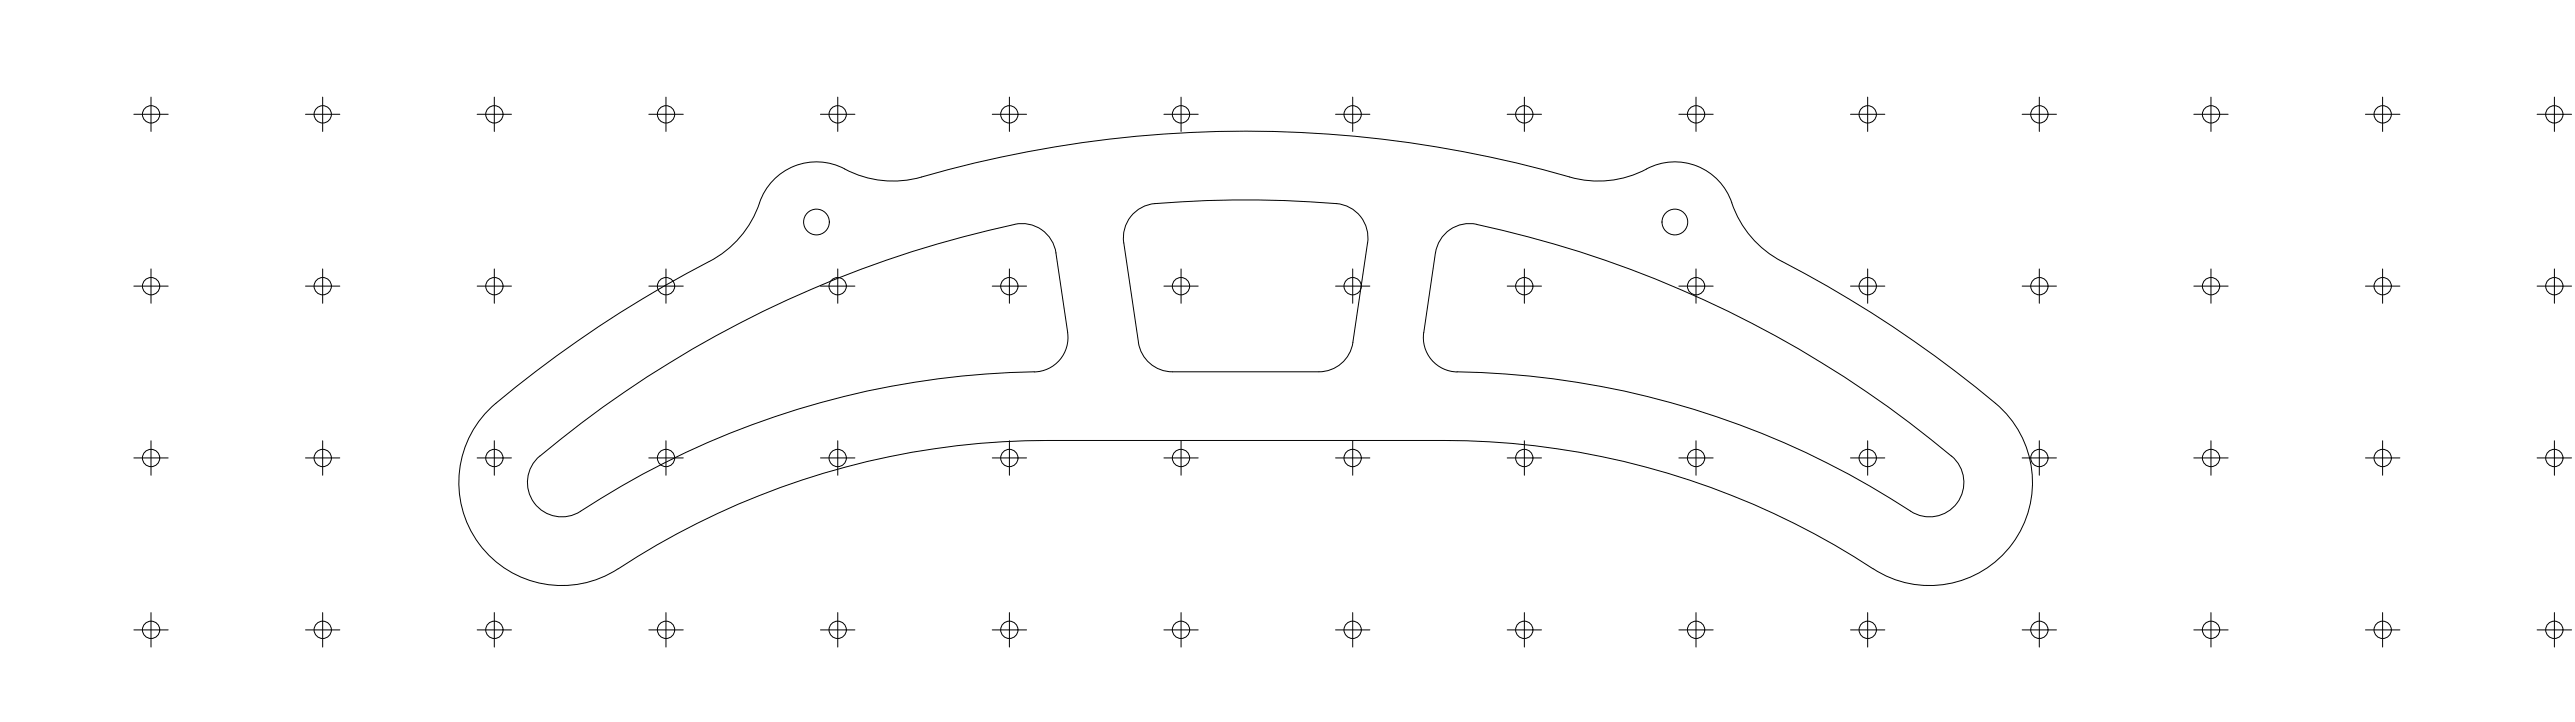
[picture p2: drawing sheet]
<svg xmlns="http://www.w3.org/2000/svg" width="1500mm" height="420mm" viewBox="0 0 1500 420" stroke-linecap="round" stroke-linejoin="round" font-family="sans-serif">
<!-- layer: Visible (ISO) -->
<g fill="none" stroke="#000" stroke-width=".58">
<path d="M492 98a36 36 0 0 0-51 24 60 60 0 0 1-28 30M492 98a60 60 0 0 0 45 5 686 686 0 0 1 384 2 60 60 0 0 0 38-7M959 98a36 36 0 0 1 51 24 60 60 0 0 0 28 30 674 674 0 0 1 127 85 60 60 0 0 1 6 81 60 60 0 0 1-80 13M591 131a638 638 0 0 0-279 137 20 20 0 0 0 0 26 20 20 0 0 0 26 4M591 131a20 20 0 0 1 24 16l7 47M413 152a676 676 0 0 0-127 85 60 60 0 0 0-6 81 60 60 0 0 0 80 13 456 456 0 0 1 250-75h231a456 456 0 0 1 250 75M622 193a20 20 0 0 1-20 23 496 496 0 0 0-264 81M788 199l9-58a20 20 0 0 0-18-23 578 578 0 0 0-110 1 20 20 0 0 0-14 22l8 58a20 20 0 0 0 20 17h85M788 199a20 20 0 0 1-20 17M829 193a20 20 0 0 0 20 23 496 496 0 0 1 264 81M829 194l7-47a20 20 0 0 1 24-16 638 638 0 0 1 279 137 20 20 0 0 1 0 26 20 20 0 0 1-26 4"/>
<circle cx="476" cy="129" r="7"/>
<circle cx="976" cy="129" r="7"/>
</g>
<!-- layer: Sketch Geometry (ISO) -->
<g fill="none" stroke="#000" stroke-width=".58">
<path d="M88 57v19M188 57v19M288 57v19M388 57v19M488 57v19M588 57v19M688 57v19M788 57v19M888 57v19M988 57v19M1088 57v19M1188 57v19"/>
<path d="M1288 57v19M1388 57v19M1488 57v19M78 67h20M178 67h20M278 67h20M378 67h20M478 67h20M578 67h20M678 67h20M778 67h20M878 67h20"/>
<path d="M978 67h20M1078 67h20M1178 67h20M1278 67h20M1378 67h20M1478 67h20M88 157v19M188 157v19M288 157v19M388 157v19M488 157v19M588 157v19"/>
<path d="M688 157v19M788 157v19M888 157v19M988 157v19M1088 157v19M1188 157v19M1288 157v19M1388 157v19M1488 157v19M78 166h20M178 166h20M278 166h20"/>
<path d="M378 166h20M478 166h20M578 166h20M678 166h20M778 166h20M878 166h20M978 166h20M1078 166h20M1178 166h20M1278 166h20M1378 166h20M1478 166h20"/>
<path d="M88 256v21M188 256v21M288 256v21M388 256v21M488 256v21M588 256v21M688 256v21M788 256v21M888 256v21M988 256v21M1088 256v21M1188 256v21"/>
<path d="M1288 256v21M1388 256v21M1488 256v21M78 266h20M178 266h20M278 266h20M378 266h20M478 266h20M578 266h20M678 266h20M778 266h20M878 266h20"/>
<path d="M978 266h20M1078 266h20M1178 266h20M1278 266h20M1378 266h20M1478 266h20M88 356v21M188 356v21M288 356v21M388 356v21M488 356v21M588 356v21"/>
<path d="M688 356v21M788 356v21M888 356v21M988 356v21M1088 356v21M1188 356v21M1288 356v21M1388 356v21M1488 356v21M78 367h20M178 367h20M278 367h20"/>
<path d="M378 367h20M478 367h20M578 367h20M678 367h20M778 367h20M878 367h20M978 367h20M1078 367h20M1178 367h20M1278 367h20M1378 367h20M1478 367h20"/>
<circle cx="88" cy="67" r="5"/>
<circle cx="188" cy="67" r="5"/>
<circle cx="288" cy="67" r="5"/>
<circle cx="388" cy="67" r="5"/>
<circle cx="488" cy="67" r="5"/>
<circle cx="588" cy="67" r="5"/>
<circle cx="688" cy="67" r="5"/>
<circle cx="788" cy="67" r="5"/>
<circle cx="888" cy="67" r="5"/>
<circle cx="988" cy="67" r="5"/>
<circle cx="1088" cy="67" r="5"/>
<circle cx="1188" cy="67" r="5"/>
<circle cx="1288" cy="67" r="5"/>
<circle cx="1388" cy="67" r="5"/>
<circle cx="1488" cy="67" r="5"/>
<circle cx="88" cy="167" r="5"/>
<circle cx="188" cy="167" r="5"/>
<circle cx="288" cy="167" r="5"/>
<circle cx="388" cy="167" r="5"/>
<circle cx="488" cy="167" r="5"/>
<circle cx="588" cy="167" r="5"/>
<circle cx="688" cy="167" r="5"/>
<circle cx="788" cy="167" r="5"/>
<circle cx="888" cy="167" r="5"/>
<circle cx="988" cy="167" r="5"/>
<circle cx="1088" cy="167" r="5"/>
<circle cx="1188" cy="167" r="5"/>
<circle cx="1288" cy="167" r="5"/>
<circle cx="1388" cy="167" r="5"/>
<circle cx="1488" cy="167" r="5"/>
<circle cx="88" cy="267" r="5"/>
<circle cx="188" cy="267" r="5"/>
<circle cx="288" cy="267" r="5"/>
<circle cx="388" cy="267" r="5"/>
<circle cx="488" cy="267" r="5"/>
<circle cx="588" cy="267" r="5"/>
<circle cx="688" cy="267" r="5"/>
<circle cx="788" cy="267" r="5"/>
<circle cx="888" cy="267" r="5"/>
<circle cx="988" cy="267" r="5"/>
<circle cx="1088" cy="267" r="5"/>
<circle cx="1188" cy="267" r="5"/>
<circle cx="1288" cy="267" r="5"/>
<circle cx="1388" cy="267" r="5"/>
<circle cx="1488" cy="267" r="5"/>
<circle cx="88" cy="367" r="5"/>
<circle cx="188" cy="367" r="5"/>
<circle cx="288" cy="367" r="5"/>
<circle cx="388" cy="367" r="5"/>
<circle cx="488" cy="367" r="5"/>
<circle cx="588" cy="367" r="5"/>
<circle cx="688" cy="367" r="5"/>
<circle cx="788" cy="367" r="5"/>
<circle cx="888" cy="367" r="5"/>
<circle cx="988" cy="367" r="5"/>
<circle cx="1088" cy="367" r="5"/>
<circle cx="1188" cy="367" r="5"/>
<circle cx="1288" cy="367" r="5"/>
<circle cx="1388" cy="367" r="5"/>
<circle cx="1488" cy="367" r="5"/>
</g>
</svg>
